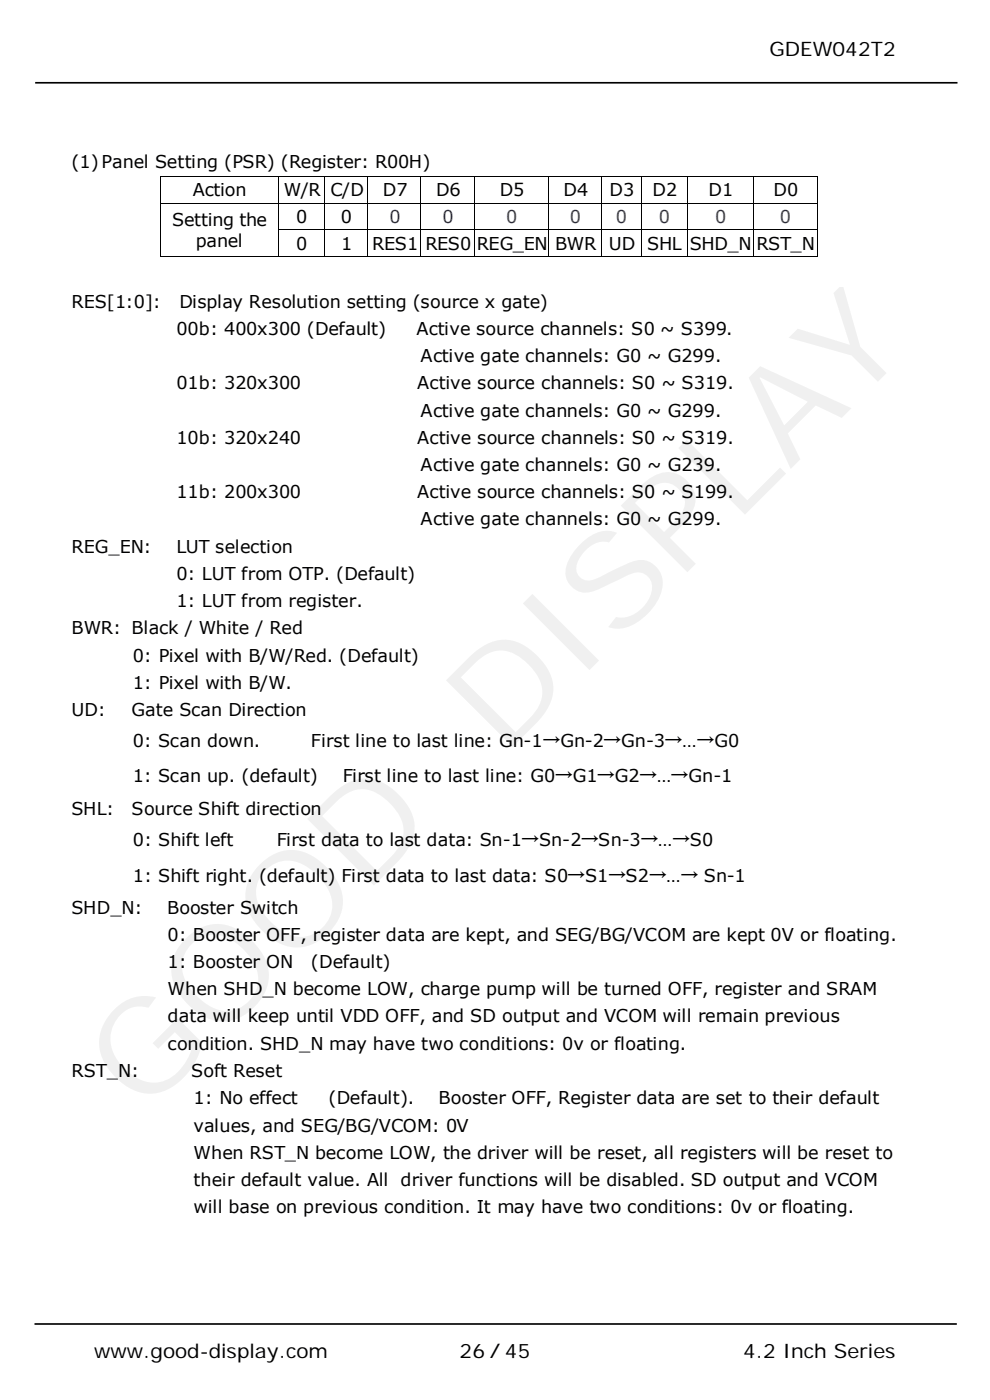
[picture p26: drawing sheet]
<svg xmlns="http://www.w3.org/2000/svg" width="210mm" height="297mm" viewBox="0 0 210 297" stroke-linecap="round" stroke-linejoin="round" font-family="sans-serif">
<defs><g id="words">
<text font-size="28.2" x="106.7" y="160.5" transform="rotate(-45 106.7 160.5)">DISPLAY</text>
<g font-size="4.2">
<text x="163.2" y="11.8">GDEW042T2</text>
<text x="20" y="288.1">www.good-display.com</text>
<text x="97.5" y="288.1">26／45</text>
<text x="157.6" y="288.1">4.2 Inch Series</text>
</g>
<g font-size="3.8">
<text x="15.1" y="35.7">(1)Panel Setting (PSR) (Register: R00H)</text>
<text x="40.9" y="41.5">Action</text>
<text x="60.2" y="41.5">W/R</text>
<text x="70.1" y="41.5">C/D</text>
<text x="81.2" y="41.5">D7</text>
<text x="92.5" y="41.5">D6</text>
<text x="106" y="41.5">D5</text>
<text x="119.5" y="41.5">D4</text>
<text x="129.3" y="41.5">D3</text>
<text x="138.4" y="41.5">D2</text>
<text x="150.3" y="41.5">D1</text>
<text x="164" y="41.5">D0</text>
<text x="36.5" y="47.9">Setting the</text>
<text x="62.8" y="47.3">0</text>
<text x="72.3" y="47.3">0</text>
<text x="41.5" y="52.4">panel</text>
<text x="62.8" y="53.1">0</text>
<text x="72.3" y="53.1">1</text>
<text x="79" y="53.1">RES1</text>
<text x="90.2" y="53.1">RES0</text>
<text x="101.1" y="53.1">REG_EN</text>
<text x="117.7" y="53.1">BWR</text>
<text x="129.1" y="53.1">UD</text>
<text x="137.3" y="53.1">SHL</text>
<text x="146.3" y="53.1">SHD_N</text>
<text x="160.4" y="53.1">RST_N</text>
<text x="15.1" y="65.3">RES[1:0]:</text>
<text x="38" y="65.3">Display Resolution setting (source x gate)</text>
<text x="37.4" y="71.1">00b: 400x300 (Default)</text>
<text x="88.3" y="71.1">Active source channels: S0 ~ S399.</text>
<text x="89.2" y="76.8">Active gate channels: G0 ~ G299.</text>
<text x="37.4" y="82.6">01b: 320x300</text>
<text x="88.5" y="82.6">Active source channels: S0 ~ S319.</text>
<text x="89.2" y="88.5">Active gate channels: G0 ~ G299.</text>
<text x="37.4" y="94.2">10b: 320x240</text>
<text x="88.5" y="94.2">Active source channels: S0 ~ S319.</text>
<text x="89.2" y="100">Active gate channels: G0 ~ G239.</text>
<text x="37.4" y="105.7">11b: 200x300</text>
<text x="88.5" y="105.7">Active source channels: S0 ~ S199.</text>
<text x="89.2" y="111.5">Active gate channels: G0 ~ G299.</text>
<text x="15.1" y="117.2">REG_EN:</text>
<text x="37.4" y="117.2">LUT selection</text>
<text x="37.4" y="123">0: LUT from OTP. (Default)</text>
<text x="37.4" y="128.7">1: LUT from register.</text>
<text x="15.1" y="134.6">BWR: Black / White / Red</text>
<text x="28.2" y="140.4">0: Pixel with B/W/Red. (Default)</text>
<text x="28.2" y="146.1">1: Pixel with B/W.</text>
<text x="15.1" y="151.9">UD:</text>
<text x="27.9" y="151.9">Gate Scan Direction</text>
<text x="28.2" y="158.4">0: Scan down.</text>
<text x="65.9" y="158.4">First line to last line: Gn-1→Gn-2→Gn-3→…→G0</text>
<text x="28.2" y="166">1: Scan up. (default)</text>
<text x="72.7" y="166">First line to last line: G0→G1→G2→…→Gn-1</text>
<text x="15.1" y="172.9">SHL:</text>
<text x="27.9" y="172.9">Source Shift direction</text>
<text x="28.2" y="179.4">0: Shift left</text>
<text x="58.7" y="179.4">First data to last data: Sn-1→Sn-2→Sn-3→…→S0</text>
<text x="28.2" y="187">1: Shift right. (default) First data to last data: S0→S1→S2→…→ Sn-1</text>
<text x="15.1" y="193.9">SHD_N:</text>
<text x="35.4" y="193.9">Booster Switch</text>
<text x="35.5" y="199.7">0: Booster OFF, register data are kept, and SEG/BG/VCOM are kept 0V or floating.</text>
<text x="35.5" y="205.4">1: Booster ON</text>
<text x="65.9" y="205.4">(Default)</text>
<text x="35.5" y="211.2">When SHD_N become LOW, charge pump will be turned OFF, register and SRAM</text>
<text x="35.5" y="216.9">data will keep until VDD OFF, and SD output and VCOM will remain previous</text>
<text x="35.5" y="222.8">condition. SHD_N may have two conditions: 0v or floating.</text>
<text x="15.1" y="228.6">RST_N:</text>
<text x="40.5" y="228.6">Soft Reset</text>
<text x="41" y="234.3">1: No effect</text>
<text x="69.7" y="234.3">(Default).</text>
<text x="93" y="234.3">Booster OFF, Register data are set to their default</text>
<text x="41" y="245.8">When RST_N become LOW, the driver will be reset, all registers will be reset to</text>
<text x="41" y="240.1">values, and SEG/BG/VCOM: 0V</text>
<text x="41" y="251.6">their default value. All driver functions will be disabled. SD output and VCOM</text>
<text x="41" y="257.3">will base on previous condition. It may have two conditions: 0v or floating.</text>
</g>
<g font-size="3.8" fill="#00c">
<text x="82.6" y="47.3">0</text>
<text x="93.8" y="47.3">0</text>
<text x="107.3" y="47.3">0</text>
<text x="120.9" y="47.3">0</text>
<text x="130.6" y="47.3">0</text>
<text x="139.8" y="47.3">0</text>
<text x="151.6" y="47.3">0</text>
<text x="165.4" y="47.3">0</text>
</g>
</g></defs>
<g fill="#000">
<path d="M33.9 37.3l.1 .1zM59.1 37.3l.1 .1zM68.8 37.3l.1 .1zM78 37.3l.1 .1zM89.2 37.3l.1 .1zM100.5 37.3l.1 .1zM116.4 37.3l.1 .1zM127.5 37.3l.1 .1zM135.9 37.3l.1 .1zM145.6 37.3l.2 .1zM159.8 37.3l.1 .1zM173.3 37.3l.1 .1z"/>
<path d="M33.9 43l.1 .2zM33.9 48.7l.1 .1zM33.9 54.4l.1 .2zM59.1 43l.1 .2zM59.1 48.7l.1 .1zM59.1 54.4l.1 .2zM68.8 43l.1 .2zM68.8 48.7l.1 .1zM68.8 54.4l.1 .2zM78 43l.1 .2zM78 48.7l.1 .1zM78 54.4l.1 .2z"/>
<path d="M89.2 43l.1 .2zM89.2 48.7l.1 .1zM100.5 43l.1 .2zM100.5 48.7l.1 .1zM116.4 43l.1 .2zM116.4 48.7l.1 .1zM127.5 43l.1 .2zM127.5 48.7l.1 .1zM135.9 43l.1 .2zM135.9 48.7l.1 .1zM145.6 43l.2 .2zM145.6 48.7l.2 .1z"/>
<path d="M159.8 43l.1 .2zM159.8 48.7l.1 .1zM173.3 43l.1 .2zM173.3 48.7l.1 .1z"/>
</g>
<g fill="none" stroke="#000" stroke-width=".21">
<path d="M34 37.4v5.6M34 37.3h25.1M59.1 37.4v5.6M59.2 37.3h9.6M68.9 37.4v5.6M68.9 37.3h9.1M78 37.4v5.6M78.1 37.3h11.1M89.3 37.4v5.6M89.3 37.3h11.2M100.5 37.4v5.6M100.6 37.3h15.8"/>
<path d="M116.4 37.4v5.6M116.5 37.3h11M127.6 37.4v5.6M127.6 37.3h8.3M135.9 37.4v5.6M136 37.3h9.6M145.7 37.4v5.6M145.8 37.3h14M159.8 37.4v5.6M159.9 37.3h13.4M173.4 37.4v5.6M34 43.2v5.5"/>
<path d="M34 48.8v5.6M34 43.1h25.1M34 54.5h25.1M59.1 43.2v5.5M59.1 48.8v5.6M59.2 43.1h9.6M59.2 48.7h9.6M59.2 54.5h9.6M68.9 43.2v5.5M68.9 48.8v5.6M68.9 43.1h9.1M68.9 48.7h9.1"/>
<path d="M68.9 54.5h9.1M78 43.2v5.5M78 48.8v5.6M78.1 43.1h11.1M78.1 48.7h11.1M78.1 54.5h11.1M89.3 43.2v5.5M89.3 48.8v5.6M89.3 43.1h11.2M89.3 48.7h11.2M100.5 43.2v5.5M100.5 48.8v5.6"/>
<path d="M100.6 43.1h15.8M100.6 48.7h15.8M116.4 43.2v5.5M116.4 48.8v5.6M116.5 43.1h11M116.5 48.7h11M127.6 43.2v5.5M127.6 48.8v5.6M127.6 43.1h8.3M127.6 48.7h8.3M135.9 43.2v5.5M135.9 48.8v5.6"/>
<path d="M136 43.1h9.6M136 48.7h9.6M145.7 43.2v5.5M145.7 48.8v5.6M145.8 43.1h14M145.8 48.7h14M159.8 43.2v5.5M159.8 48.8v5.6M159.9 43.1h13.4M159.9 48.7h13.4M173.4 43.2v5.5M173.4 48.8v5.6"/>
</g>
<path d="M7.5 17.6h195.6M7.3 280.9h195.6" fill="none" stroke="#000" stroke-width=".35"/>
<use href="#words"/>
</svg>
